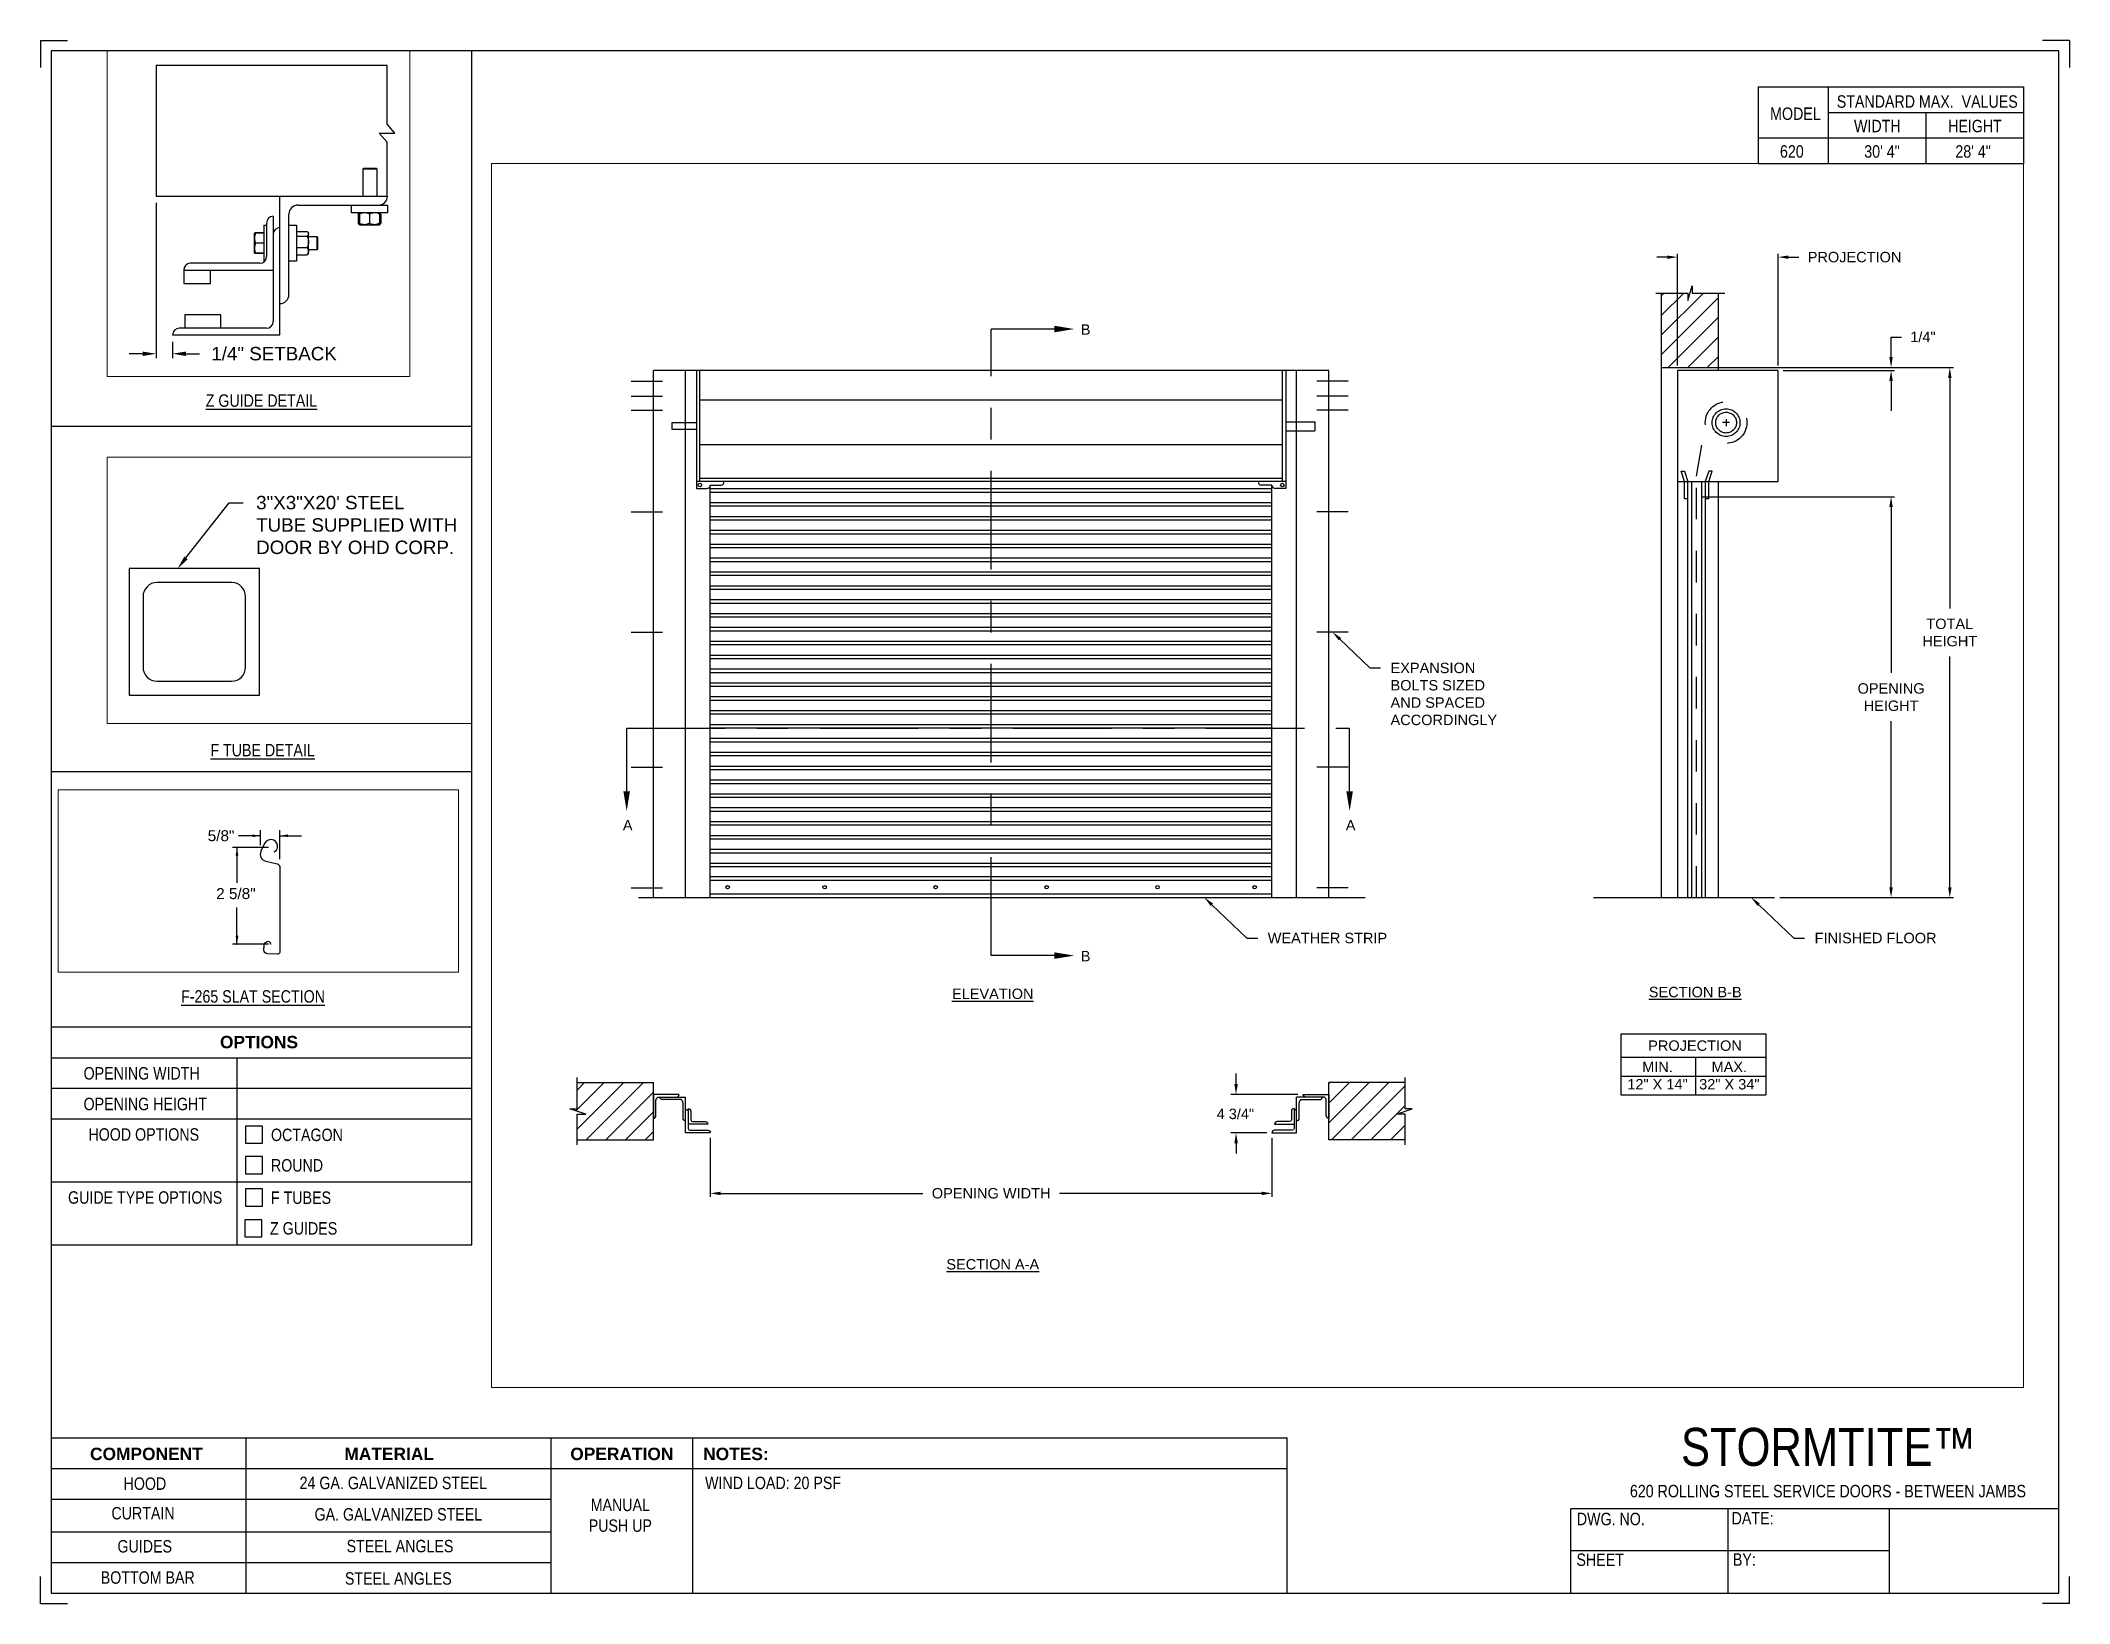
# Paper-space layout '620 PUSH UP' of a CAD drawing. Header units: inches. Extents: x 0.1 to 10.9, y 0.1 to 8.4.
# The model-space entities are those that its viewports show. They can reach past a viewport. Long polylines and large blocks are cut down to what shows.
import ezdxf
from ezdxf import colors
from ezdxf.entities.mleader import LeaderData, LeaderLine
from ezdxf.math import Vec2, Vec3

# ---------------------------------------------------------------- set-up
doc = ezdxf.new("R2010")
doc.units = ezdxf.units.IN
doc.header["$LTSCALE"] = 0.25
doc.header["$MEASUREMENT"] = 0
for name, pattern in [('CENTER', [2, 1.25, -0.25, 0.25, -0.25]), ('CENTER2', [1.125, 0.75, -0.125, 0.125, -0.125]), ('HIDDEN', [0.375, 0.25, -0.125])]:
    doc.linetypes.add(name, pattern=pattern)
for name, color, linetype in [('ANNOTATIONS', 1, 'Continuous'), ('CRANK RH', 7, 'Continuous'), ('DETAILS', 4, 'Continuous'), ('PUSH UP', 7, 'Continuous'), ('SECTION CUTS', 6, 'CENTER'), ('TITLE BLOCK', 7, 'Continuous')]:
    doc.layers.add(name, color=color, linetype=linetype)
doc.styles.add('ARIAL', font='arial.ttf', dxfattribs={"height": 0.09375})
doc.styles.add('CADdetails-DIMENSIONS', font='ARIALN.TTF', dxfattribs={"height": 2.38})
doc.styles.get("Standard").update_dxf_attribs({"font": 'romans.shx'})
doc.dimstyles.new('ARIAL', dxfattribs={"dimtxt": 0.09375, "dimasz": 0.09375, "dimexe": 0.03125, "dimexo": 0.046875, "dimgap": 0.09, "dimtad": 0, "dimtih": 1, "dimtoh": 1, "dimdec": 4, "dimzin": 0, "dimdsep": 46, "dimlunit": 4, "dimtxsty": 'ARIAL', "dimcen": 0.09, "dimadec": 0, "dimazin": 0, "dimtfac": 1, "dimtdec": 4, "dimtix": 1, "dimtofl": 0, "dimtmove": 0, "dimatfit": 3, "dimfxl": 0.18, "dimfrac": 2, "dimtolj": 1, "dimtzin": 0, "dimarcsym": 0})
doc.dimstyles.new('STANDARD$0', dxfattribs={"dimtxt": 0.09375, "dimasz": 0.09375, "dimexe": 0.03125, "dimexo": 0.046875, "dimgap": 0.09, "dimtad": 0, "dimtih": 1, "dimtoh": 1, "dimdec": 4, "dimzin": 0, "dimdsep": 46, "dimtxsty": 'ARIAL', "dimcen": 0.09, "dimadec": 0, "dimazin": 0, "dimtfac": 1, "dimtdec": 4, "dimtofl": 0, "dimtmove": 0, "dimatfit": 1, "dimfxl": 1, "dimtolj": 1, "dimtzin": 0, "dimarcsym": 0})
pattern_1 = [(45, (-19.06376, -0.2492), (-0.08838835, 0.08838835), [])]

psp = doc.layouts.new('620 PUSH UP')

# ---------------------------------------------------------------- texts
at = {"layer": 'TITLE BLOCK', "attachment_point": 2, "style": 'CADdetails-DIMENSIONS'}
for s, width, insert, char_height in [('MODEL', 0.28815, (9.45, 8.068), 0.0664), ('STANDARD MAX.  VALUES', 1.75949, (10.155, 8.133), 0.06641), ('WIDTH', 0.42908, (9.888, 8.002), 0.0664), ('HEIGHT', 0.42908, (10.41, 8.002), 0.0664), ('\\pxqc;620', 0.29952, (9.431, 7.866), 0.0664)]:
    psp.add_mtext_dynamic_manual_height_columns(s, width=width, gutter_width=1.363, heights=[0], dxfattribs=dict(at, insert=insert, char_height=char_height))
at = {"layer": 'TITLE BLOCK', "style": 'CADdetails-DIMENSIONS'}
for s, insert, char_height, width, attachment_point in [('30\' 4"', (9.913, 7.866), 0.0664, 1.75949, 2), ('28\' 4"', (10.4, 7.866), 0.0664, 1.75949, 2), ('{\\LZ GUIDE DETAIL}', (1.248, 6.534), 0.06641, 1.75949, 2), ('{\\LF TUBE DETAIL}', (1.254, 4.665), 0.06641, 1.75949, 2), ('{\\LF-265 SLAT SECTION}', (1.203, 3.348), 0.06641, 1.75949, 2), ('{\\fArial|b1|i0|c0|p34;OPTIONS}', (1.235, 3.104), 0.06641, 1.75949, 2), ('OPENING WIDTH', (0.297, 2.937), 0.06641, 1.30693, 1), ('OPENING HEIGHT', (0.297, 2.773), 0.06641, 1.30693, 1), ('HOOD OPTIONS', (0.323, 2.61), 0.06641, 1.30693, 1), ('OCTAGON', (1.299, 2.608), 0.0664, 1.23928, 1), ('ROUND', (1.299, 2.445), 0.0664, 1.53035, 1), ('GUIDE TYPE OPTIONS', (0.214, 2.273), 0.06641, 1.30693, 1), ('F TUBES ', (1.299, 2.272), 0.0664, 1.23928, 1), ('Z GUIDES', (1.294, 2.108), 0.0664, 1.53035, 1), ('\\A1;\\pxqc;STORMTITE™ ', (10.642, 1.008), 0.20312, 2.03069, 3), ('{\\fArial|b1|i0|c0|p34;COMPONENT}', (0.633, 0.902), 0.06641, 1.75949, 2), ('{\\fArial|b1|i0|c0|p34;MATERIAL}', (1.931, 0.902), 0.06641, 1.75949, 2), ('{\\fArial|b1|i0|c0|p34;OPERATION}', (3.175, 0.902), 0.06641, 1.75949, 2), ('{\\fArial|b1|i0|c0|p34;NOTES:}', (3.785, 0.902), 0.06641, 1.75949, 2), ('HOOD', (0.625, 0.743), 0.0664, 1.75949, 2), ('24 GA. GALVANIZED STEEL', (1.953, 0.747), 0.06641, 1.75949, 2), ('\\pxql,t2;WIND LOAD: 20 PSF', (5.176, 0.747), 0.06641, 3.11182, 2), ('620 ROLLING STEEL SERVICE DOORS - BETWEEN JAMBS', (9.624, 0.703), 0.06641, 2.79915, 2), ('CURTAIN', (0.615, 0.585), 0.0664, 1.75949, 2), ('GA. GALVANIZED STEEL', (1.98, 0.579), 0.06641, 1.75949, 2), ('\\pxqc;\\PMANUAL PUSH UP', (3.167, 0.74), 0.06641, 0.40286, 2), ('DWG. NO.', (8.463, 0.554), 0.0664, 1.75949, 2), ('DATE:', (9.221, 0.558), 0.0664, 1.75949, 2), ('GUIDES', (0.624, 0.408), 0.0664, 1.75949, 2), ('STEEL ANGLES', (1.989, 0.409), 0.06641, 1.75949, 2), ('SHEET', (8.406, 0.336), 0.0664, 1.75949, 2), ('BY:', (9.177, 0.337), 0.0664, 1.75949, 2), ('BOTTOM BAR', (0.64, 0.241), 0.0664, 1.75949, 2), ('STEEL ANGLES', (1.98, 0.236), 0.06641, 1.75949, 2)]:
    psp.add_mtext(s, dxfattribs=dict(at, insert=insert, char_height=char_height, width=width, attachment_point=attachment_point))

msp = doc.modelspace()

# ---------------------------------------------------------------- texts
at = {"layer": 'ANNOTATIONS', "style": 'ARIAL'}
msp.add_text('2 5/8"', height=0.09375, dxfattribs=at).set_placement((171.0474, 254.3666))
at = {"layer": 'ANNOTATIONS', "char_height": 0.09375, "attachment_point": 2, "style": 'ARIAL'}
for s, insert, width in [('{\\LELEVATION}', (179.55534, 257.94019), 3.0834986), ('{\\LSECTION B-B}', (185.88675, 257.95615), 1.3823677), ('{\\LSECTION A-A}', (179.55534, 255.50236), 1.3823677)]:
    msp.add_mtext(s, dxfattribs=dict(at, insert=insert, width=width))
for s, width, insert in [('PROJECTION ', 1.7594917, (185.88487, 257.47323)), ('MIN.\\P12" X 14" ', 0.6711642, (185.54675, 257.28124)), ('MAX.\\P32" X 34"', 0.6567117, (186.19418, 257.28124))]:
    msp.add_mtext_dynamic_manual_height_columns(s, width=width, gutter_width=1.36268, heights=[0], dxfattribs=dict(at, insert=insert))
at = {"layer": 'ANNOTATIONS', "insert": (171.08939, 254.90811), "char_height": 0.09375, "attachment_point": 5, "style": 'ARIAL'}
msp.add_mtext('\\A1;5/8"', dxfattribs=at)
at = {"layer": 'SECTION CUTS', "style": 'ARIAL'}
for s, p in [('B', (180.34864, 263.83316)), ('A', (176.22131, 259.36599)), ('A', (182.73726, 259.36599)), ('B', (180.34864, 258.1859))]:
    msp.add_text(s, height=0.09375, dxfattribs=at).set_placement(p)

# ---------------------------------------------------------------- blocks, each defined once
blk = doc.blocks.new('*D3')
at = {"layer": 'ANNOTATIONS', "color": 0, "lineweight": -2, "transparency": 16777216}
for p, q in [((170.659, 259.565), (170.659, 258.481)), ((170.774, 258.596), (170.774, 258.481)), ((170.565, 258.512), (170.472, 258.512)), ((170.868, 258.512), (170.962, 258.512))]:
    blk.add_line(p, q, dxfattribs=at)
at = {"layer": 'ANNOTATIONS', "color": 0, "transparency": 16777216}
for points in [[(170.565, 258.527), (170.565, 258.496), (170.659, 258.512)], [(170.868, 258.527), (170.868, 258.496), (170.774, 258.512)]]:
    blk.add_solid(points, dxfattribs=at)
at = {"layer": 'defpoints', "color": 0, "transparency": 16777216}
for p in [(170.659, 259.612), (170.774, 258.643), (170.774, 258.512)]:
    blk.add_point(p, dxfattribs=at)
at = {"layer": 'ANNOTATIONS', "color": 0, "transparency": 16777216, "insert": (171.483, 258.512), "char_height": 0.09375, "attachment_point": 5, "style": 'ARIAL'}
blk.add_mtext('\\A1;1/4" SETBACK', dxfattribs=at)
blk = doc.blocks.new('*D9')
at = {"layer": 'ANNOTATIONS', "color": 0, "lineweight": -2, "transparency": 16777216}
for p, q in [((187.652, 263.632), (187.652, 263.813)), ((187.652, 263.813), (187.745, 263.813)), ((186.142, 263.538), (187.683, 263.538)), ((186.68, 263.51), (187.683, 263.51)), ((187.652, 263.416), (187.652, 263.323))]:
    blk.add_line(p, q, dxfattribs=at)
at = {"layer": 'ANNOTATIONS', "color": 0, "transparency": 16777216}
for points in [[(187.636, 263.632), (187.667, 263.632), (187.652, 263.538)], [(187.636, 263.416), (187.667, 263.416), (187.652, 263.51)]]:
    blk.add_solid(points, dxfattribs=at)
at = {"layer": 'defpoints', "color": 0, "transparency": 16777216}
for p in [(186.095, 263.538), (186.634, 263.51), (187.652, 263.538)]:
    blk.add_point(p, dxfattribs=at)
at = {"layer": 'ANNOTATIONS', "color": 0, "transparency": 16777216, "insert": (187.939, 263.813), "char_height": 0.0938, "attachment_point": 5, "style": 'ARIAL'}
blk.add_mtext('\\A1;1/4"', dxfattribs=at)
blk = doc.blocks.new('*D8')
at = {"layer": 'ANNOTATIONS', "color": 0, "lineweight": -2, "transparency": 16777216}
for p, q in [((181.748, 257.08), (181.748, 257.174)), ((182.305, 256.986), (181.701, 256.986)), ((182.025, 256.64), (181.701, 256.64)), ((181.748, 256.547), (181.748, 256.453))]:
    blk.add_line(p, q, dxfattribs=at)
at = {"layer": 'ANNOTATIONS', "color": 0, "transparency": 16777216}
for points in [[(181.733, 257.08), (181.764, 257.08), (181.748, 256.986)], [(181.733, 256.547), (181.764, 256.547), (181.748, 256.64)]]:
    blk.add_solid(points, dxfattribs=at)
at = {"layer": 'defpoints', "color": 0, "transparency": 16777216}
for p in [(182.352, 256.986), (181.748, 256.64), (182.072, 256.64)]:
    blk.add_point(p, dxfattribs=at)
at = {"layer": 'ANNOTATIONS', "color": 0, "transparency": 16777216, "insert": (181.742, 256.81), "char_height": 0.0938, "attachment_point": 5, "style": 'ARIAL'}
blk.add_mtext('\\A1;4 3/4"', dxfattribs=at)
blk = doc.blocks.new('*D10')
at = {"layer": 'ANNOTATIONS', "color": 0, "lineweight": -2, "transparency": 16777216}
for p, q in [((177.009, 256.594), (177.009, 256.064)), ((182.072, 256.594), (182.072, 256.064)), ((177.103, 256.095), (178.924, 256.095)), ((181.978, 256.095), (180.157, 256.095))]:
    blk.add_line(p, q, dxfattribs=at)
at = {"layer": 'ANNOTATIONS', "color": 0, "transparency": 16777216}
for points in [[(177.103, 256.11), (177.103, 256.079), (177.009, 256.095)], [(181.978, 256.11), (181.978, 256.079), (182.072, 256.095)]]:
    blk.add_solid(points, dxfattribs=at)
at = {"layer": 'defpoints', "color": 0, "transparency": 16777216}
for p in [(177.009, 256.64), (182.072, 256.64), (182.072, 256.095)]:
    blk.add_point(p, dxfattribs=at)
at = {"layer": 'ANNOTATIONS', "color": 0, "transparency": 16777216, "insert": (179.541, 256.095), "char_height": 0.09375, "attachment_point": 5, "style": 'ARIAL'}
blk.add_mtext('\\A1;OPENING WIDTH', dxfattribs=at)
blk = doc.blocks.new('*D11')
at = {"layer": 'ANNOTATIONS', "color": 0, "lineweight": -2, "transparency": 16777216}
for p, q in [((185.634, 264.533), (185.54, 264.533)), ((185.727, 263.557), (185.727, 264.564)), ((186.634, 263.557), (186.634, 264.564)), ((186.727, 264.533), (186.821, 264.533))]:
    blk.add_line(p, q, dxfattribs=at)
at = {"layer": 'ANNOTATIONS', "color": 0, "transparency": 16777216}
for points in [[(185.634, 264.548), (185.634, 264.517), (185.727, 264.533)], [(186.727, 264.548), (186.727, 264.517), (186.634, 264.533)]]:
    blk.add_solid(points, dxfattribs=at)
at = {"layer": 'defpoints', "color": 0, "transparency": 16777216}
for p in [(186.634, 264.533), (185.727, 263.51), (186.634, 263.51)]:
    blk.add_point(p, dxfattribs=at)
at = {"layer": 'ANNOTATIONS', "color": 0, "transparency": 16777216, "insert": (187.323, 264.533), "char_height": 0.09375, "attachment_point": 5, "style": 'ARIAL'}
blk.add_mtext('\\A1;PROJECTION', dxfattribs=at)
blk = doc.blocks.new('*D12')
at = {"layer": 'ANNOTATIONS', "color": 0, "lineweight": -2, "transparency": 16777216}
for p, q in [((186.142, 263.538), (188.213, 263.538)), ((188.181, 263.444), (188.181, 261.367)), ((188.181, 258.854), (188.181, 260.932)), ((186.649, 258.76), (188.213, 258.76))]:
    blk.add_line(p, q, dxfattribs=at)
at = {"layer": 'ANNOTATIONS', "color": 0, "transparency": 16777216}
for points in [[(188.166, 263.444), (188.197, 263.444), (188.181, 263.538)], [(188.166, 258.854), (188.197, 258.854), (188.181, 258.76)]]:
    blk.add_solid(points, dxfattribs=at)
at = {"layer": 'defpoints', "color": 0, "transparency": 16777216}
for p in [(186.095, 263.538), (186.602, 258.76), (188.181, 258.76)]:
    blk.add_point(p, dxfattribs=at)
at = {"layer": 'ANNOTATIONS', "color": 0, "transparency": 16777216, "insert": (188.181, 261.149), "char_height": 0.0938, "attachment_point": 5, "style": 'ARIAL'}
blk.add_mtext('\\A1;TOTAL \\PHEIGHT', dxfattribs=at)
blk = doc.blocks.new('*D13')
at = {"layer": 'ANNOTATIONS', "color": 0, "lineweight": -2, "transparency": 16777216}
for p, q in [((185.945, 262.374), (187.683, 262.374)), ((187.652, 262.281), (187.652, 260.785)), ((187.652, 258.854), (187.652, 260.35)), ((186.649, 258.76), (187.683, 258.76))]:
    blk.add_line(p, q, dxfattribs=at)
at = {"layer": 'ANNOTATIONS', "color": 0, "transparency": 16777216}
for points in [[(187.636, 262.281), (187.667, 262.281), (187.652, 262.374)], [(187.636, 258.854), (187.667, 258.854), (187.652, 258.76)]]:
    blk.add_solid(points, dxfattribs=at)
at = {"layer": 'defpoints', "color": 0, "transparency": 16777216}
for p in [(185.898, 262.374), (187.652, 262.374), (186.602, 258.76)]:
    blk.add_point(p, dxfattribs=at)
at = {"layer": 'ANNOTATIONS', "color": 0, "transparency": 16777216, "insert": (187.652, 260.567), "char_height": 0.09375, "attachment_point": 5, "style": 'ARIAL'}
blk.add_mtext('\\A1;OPENING\\PHEIGHT', dxfattribs=at)

# ---------------------------------------------------------------- dimensions: what is measured, and where the dimension line sits
at = {"layer": 'ANNOTATIONS'}
for base, p1, p2, text, picture, middle in [((186.63358, 264.5325), (185.72733, 263.51018), (186.63358, 263.51018), 'PROJECTION', '*D11', (187.32269, 264.5325)), ((182.07186, 256.09482), (177.00936, 256.6405), (182.07186, 256.6405), 'OPENING WIDTH', '*D10', (179.54061, 256.09482))]:
    dim = msp.add_linear_dim(base=base, p1=p1, p2=p2, text=text, dimstyle='STANDARD$0', dxfattribs=at)
    dim.commit()
    dim.dimension.update_dxf_attribs({"geometry": picture, "text_midpoint": middle})
dim = msp.add_linear_dim(base=(187.65162, 263.53816), p1=(186.63358, 263.51018), p2=(186.09507, 263.53816), angle=90, text='1/4"', dimstyle='ARIAL', dxfattribs=at)
dim.commit()
dim.dimension.update_dxf_attribs({"geometry": '*D9', "text_midpoint": (187.93945, 263.81272), "dimtype": 160})
for base, p1, p2, text, picture, middle in [((188.1815, 258.76018), (186.09507, 263.53816), (186.60233, 258.76018), 'TOTAL \\PHEIGHT', '*D12', (188.1815, 261.14917)), ((187.65162, 262.37448), (186.60233, 258.76018), (185.89786, 262.37448), 'OPENING\\PHEIGHT', '*D13', (187.65162, 260.56733))]:
    dim = msp.add_linear_dim(base=base, p1=p1, p2=p2, angle=90, text=text, dimstyle='STANDARD$0', dxfattribs=at)
    dim.commit()
    dim.dimension.update_dxf_attribs({"geometry": picture, "text_midpoint": middle})
dim = msp.add_linear_dim(base=(170.77434, 258.51182), p1=(170.65901, 259.61206), p2=(170.77434, 258.64331), text='1/4" SETBACK', dimstyle='STANDARD$0', override={"dimarcsym": 1}, dxfattribs=at)
dim.commit()
dim.dimension.update_dxf_attribs({"geometry": '*D3', "text_midpoint": (171.48273, 258.51182), "dimtype": 160})
dim = msp.add_linear_dim(base=(181.74821, 256.6405), p1=(182.35222, 256.98649), p2=(182.07186, 256.6405), angle=90, text='4 3/4"', dimstyle='STANDARD$0', override={"dimtxt": 0.09375, "dimasz": 0.09375, "dimexe": 0.046875, "dimgap": 0.0625, "dimlunit": 4, "dimtxsty": 'ARIAL', "dimcen": 0.089844, "dimtmove": 2, "dimfxl": 0.18, "dimfrac": 2}, dxfattribs=at)
dim.commit()
dim.dimension.update_dxf_attribs({"geometry": '*D8', "text_midpoint": (181.74207, 256.80952), "dimtype": 160})

# ---------------------------------------------------------------- hatches: boundary and pattern name
at = {"layer": 'PUSH UP', "linetype": 'Continuous'}
h = msp.add_hatch(dxfattribs=at)
h.set_pattern_fill('ANSI31', color=256, style=0)
h.set_pattern_definition([(45, (-19.06376, -0.74123), (-0.088388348, 0.088388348), [])])
h.paths.add_polyline_path([(186.09507, 264.80529), (186.09507, 264.20957), (185.85858, 264.20957), (185.85858, 264.27423), (185.82016, 264.14087), (185.82016, 264.20957), (185.57945, 264.20957), (185.57945, 264.98958)])
h.paths.add_polyline_path([(185.57945, 264.98958), (185.57945, 263.53816), (186.09507, 263.53816), (186.09507, 264.79152), (186.09507, 264.80529)])
at = {"layer": 'PUSH UP'}
h = msp.add_hatch(dxfattribs=at)
h.set_pattern_fill('ANSI31', color=256, style=0)
h.set_pattern_definition(pattern_1)
h.paths.add_polyline_path([(176.49639, 257.09327), (175.80889, 257.09327), (175.80889, 256.85607), (175.74478, 256.85607), (175.88685, 256.80916), (175.80889, 256.80916), (175.80889, 256.57764), (176.49639, 256.57764), (176.49639, 256.74015)])
h = msp.add_hatch(dxfattribs=at)
h.set_pattern_fill('ANSI31', color=256, style=0)
h.set_pattern_definition(pattern_1)
h.paths.add_polyline_path([(183.33644, 256.85607), (183.27233, 256.85607), (183.27233, 257.09327), (182.58483, 257.09327), (182.58483, 256.57764), (182.60301, 256.57764), (183.27233, 256.57764), (183.27233, 256.80916), (183.19437, 256.80916)])

# ---------------------------------------------------------------- linework, layer by layer
at = {"layer": 'ANNOTATIONS'}
for p, q in [((186.10258, 263.53816), (188.17142, 263.53816)), ((186.68045, 263.51018), (187.68287, 263.51018)), ((187.65162, 263.41643), (187.65162, 263.14804)), ((185.21618, 257.53266), (185.21618, 256.98129)), ((185.21618, 257.53266), (186.52395, 257.53266)), ((186.52395, 257.53266), (186.52395, 256.98129)), ((185.21618, 257.32119), (186.52395, 257.32119)), ((185.88903, 257.32119), (185.88903, 256.98129)), ((185.21618, 257.15124), (186.52395, 257.15124)), ((185.21618, 256.98129), (186.52395, 256.98129)), ((171.42624, 254.90811), (171.23874, 254.90811)), ((171.42624, 254.82635), (171.42624, 254.95498)), ((171.59076, 254.708), (171.59076, 254.95498)), ((171.59076, 254.90811), (171.77826, 254.90811)), ((171.49457, 254.80767), (171.18677, 254.80767)), ((171.22525, 254.80767), (171.22525, 254.50611)), ((171.22525, 253.98046), (171.22525, 254.29515)), ((171.49457, 253.98046), (171.18677, 253.98046))]:
    msp.add_line(p, q, dxfattribs=at)
for p in [(171.55494, 254.77616), (171.22525, 254.05496), (171.22525, 253.98046)]:
    msp.add_point(p, dxfattribs=at)
for points in [[(187.636, 263.41643), (187.66725, 263.41643), (187.65162, 263.51018)], [(171.35592, 254.89639), (171.35592, 254.91983), (171.42624, 254.90811)], [(171.66108, 254.91983), (171.66108, 254.89639), (171.59076, 254.90811)], [(171.23697, 254.73735), (171.21352, 254.73735), (171.22525, 254.80767)], [(171.23697, 254.05078), (171.21352, 254.05078), (171.22525, 253.98046)]]:
    msp.add_solid(points, dxfattribs=at)
at = {"layer": 'CRANK RH', "linetype": 'Continuous'}
for p, q in [((185.82016, 264.14087), (185.85858, 264.27423)), ((185.85858, 264.27423), (185.85858, 264.20957)), ((185.53306, 264.20957), (185.82016, 264.20957)), ((185.82016, 264.20957), (185.82016, 264.14087)), ((185.85858, 264.20957), (186.15377, 264.20957))]:
    msp.add_line(p, q, dxfattribs=at)
at = {"layer": 'DETAILS'}
for p, q in [((172.32668, 260.05256), (172.27235, 260.11581)), ((172.21802, 260.05256), (172.32668, 260.05256)), ((172.27235, 259.9893), (172.21802, 260.05256)), ((172.11086, 259.80881), (172.10625, 259.8042)), ((172.10625, 259.61206), (172.10625, 259.8042)), ((172.10625, 259.8042), (172.2, 259.8042)), ((172.11086, 259.80881), (172.1954, 259.80881)), ((172.1954, 259.80881), (172.2, 259.8042)), ((172.2, 259.8042), (172.2, 259.61206)), ((171.52434, 258.64331), (171.52434, 259.61206)), ((171.64934, 259.54956), (172.27434, 259.54956)), ((172.02434, 259.49631), (172.02434, 259.54956)), ((172.27434, 259.54956), (172.27434, 259.49631)), ((171.41209, 259.40893), (171.43059, 259.40893)), ((171.41209, 259.40893), (171.41209, 259.15893)), ((171.43059, 259.42456), (171.43059, 259.19018)), ((171.47746, 259.47143), (171.47746, 258.73706)), ((171.58684, 258.92456), (171.58684, 259.48706)), ((171.58684, 259.40893), (171.64009, 259.40893)), ((171.64009, 259.40893), (171.64009, 259.15893)), ((172.27434, 259.49631), (172.02434, 259.49631)), ((172.07335, 259.48873), (172.07028, 259.48693)), ((172.07028, 259.48693), (172.07028, 259.42256)), ((172.07335, 259.42076), (172.07028, 259.42256)), ((172.07244, 259.48693), (172.07244, 259.42256)), ((172.07681, 259.42021), (172.07244, 259.42256)), ((172.07587, 259.49358), (172.07886, 259.49616)), ((172.07903, 259.41318), (172.07587, 259.4159)), ((172.07903, 259.48821), (172.07639, 259.48693)), ((172.07639, 259.48693), (172.07639, 259.42256)), ((172.07903, 259.42128), (172.07639, 259.42256)), ((172.07903, 259.48693), (172.07903, 259.42256)), ((172.07903, 259.41318), (172.21965, 259.41318)), ((172.14934, 259.48693), (172.14934, 259.42256)), ((172.21965, 259.48693), (172.21965, 259.42256)), ((172.22228, 259.48693), (172.22228, 259.42256)), ((172.22624, 259.48693), (172.22624, 259.42256)), ((172.2284, 259.48693), (172.2284, 259.42256)), ((171.34659, 259.35424), (171.3466, 259.35426)), ((171.34659, 259.35424), (171.34659, 259.35424)), ((171.34659, 259.21362), (171.34659, 259.35424)), ((171.41209, 259.35614), (171.35287, 259.35614)), ((171.41209, 259.35541), (171.35287, 259.35541)), ((171.41209, 259.35537), (171.35287, 259.35537)), ((171.41209, 259.35515), (171.35287, 259.35515)), ((171.41209, 259.35431), (171.35287, 259.35431)), ((171.41209, 259.28406), (171.35287, 259.28406)), ((171.64009, 259.35424), (171.64209, 259.35424)), ((171.64209, 259.20343), (171.64209, 259.36443)), ((171.64209, 259.36443), (171.71384, 259.36443)), ((171.64209, 259.33333), (171.71384, 259.33333)), ((171.71821, 259.36005), (171.72321, 259.35424)), ((171.72321, 259.21362), (171.72321, 259.35424)), ((171.72321, 259.33081), (171.78248, 259.33081)), ((171.78248, 259.33081), (171.78709, 259.3262)), ((171.78248, 259.33081), (171.78248, 259.23706)), ((171.78709, 259.3262), (171.78709, 259.24166)), ((171.38371, 259.14331), (170.89934, 259.14331)), ((171.34659, 259.21362), (171.34659, 259.21362)), ((171.3466, 259.21359), (171.3466, 259.2136)), ((171.34661, 259.21359), (171.3466, 259.21359)), ((171.34664, 259.21353), (171.34661, 259.21359)), ((171.35264, 259.21355), (171.35287, 259.21271)), ((171.35264, 259.21255), (171.35287, 259.21172)), ((171.41209, 259.21369), (171.35287, 259.21369)), ((171.41209, 259.21355), (171.35287, 259.21355)), ((171.41209, 259.21271), (171.35287, 259.21271)), ((171.41209, 259.2125), (171.35287, 259.2125)), ((171.41209, 259.21245), (171.35287, 259.21245)), ((171.41209, 259.21172), (171.35287, 259.21172)), ((171.41865, 259.15893), (171.41209, 259.15893)), ((171.64009, 259.15893), (171.58684, 259.15893)), ((171.64209, 259.21362), (171.64009, 259.21362)), ((171.64209, 259.25283), (171.71384, 259.25283)), ((171.64209, 259.20343), (171.71384, 259.20343)), ((171.72321, 259.21362), (171.71821, 259.20781)), ((171.78248, 259.23706), (171.72321, 259.23706)), ((171.78709, 259.24166), (171.78248, 259.23706)), ((170.85246, 259.09984), (170.85246, 259.00268)), ((170.85246, 259.09643), (171.47746, 259.09643)), ((170.85246, 259.00268), (171.03996, 259.00268)), ((171.03996, 259.00268), (171.03996, 259.09643)), ((171.43059, 258.69018), (170.82121, 258.69018)), ((171.11028, 258.78393), (170.86028, 258.78393)), ((170.86028, 258.78393), (170.86028, 258.69018)), ((171.11028, 258.69018), (171.11028, 258.78393)), ((170.77434, 258.64331), (171.52434, 258.64331))]:
    msp.add_line(p, q, dxfattribs=at)
for points in [[(172.27235, 260.11581), (172.27235, 260.52406), (170.65901, 260.52406), (170.65901, 259.61206), (172.27434, 259.61206)], [(172.27235, 259.61206), (172.27235, 259.9893)]]:
    msp.add_lwpolyline(points, dxfattribs=at)
at = {"layer": 'DETAILS', "linetype": 'Continuous'}
msp.add_lwpolyline([(171.02267, 256.21886), (171.93492, 256.21886), (171.93492, 257.10362), (171.02267, 257.10362)], close=True, dxfattribs=at)
msp.add_lwpolyline([(171.73889, 256.31688, 0.41421356), (171.8369, 256.4149), (171.8369, 256.90759, 0.41421356), (171.73889, 257.0056), (171.2187, 257.0056, 0.41421356), (171.12068, 256.90759), (171.12068, 256.4149, 0.41421356), (171.2187, 256.31688)], format="xyb", close=True, dxfattribs=at)
at = {"layer": 'DETAILS'}
msp.add_lwpolyline([(171.54457, 254.77097, 0.33746117), (171.5715, 254.80903), (171.57118, 254.82691, 0.73725505), (171.46103, 254.84177), (171.43022, 254.77535, 0.47976839), (171.47203, 254.69103), (171.57045, 254.66946, -0.21720182), (171.59076, 254.6455), (171.59076, 254.57682), (171.59076, 253.91079, -0.36619075), (171.57102, 253.89537), (171.48636, 253.89809, -0.41028649), (171.45509, 253.9316), (171.45703, 253.9689, -0.37745755), (171.49086, 254.00522, -0.31905635), (171.50274, 253.99974), (171.51381, 253.98046)], format="xyb", dxfattribs=at)
for centre, radius, start, end in [((171.64934, 259.48706), 0.0625, 90, 180), ((172.21184, 259.61206), 0.0625, 270, 0), ((171.47746, 259.42456), 0.04688, 90, 180), ((171.52434, 259.34643), 0.04688, 90, 180), ((170.89769, 259.09807), 0.04527, 87.917978, 177.754387), ((170.89934, 259.09643), 0.04688, 90, 180), ((171.38371, 259.19018), 0.04688, 270, 0), ((171.52434, 258.92456), 0.0625, 270, 0), ((170.82121, 258.64331), 0.04688, 90, 180), ((171.43059, 258.73706), 0.04688, 270, 0)]:
    msp.add_arc(centre, radius, start, end, dxfattribs=at)
for points, knots in [([(172.07028, 259.48693), (172.07209, 259.4898), (172.07391, 259.49268), (172.07586, 259.49357), (172.07587, 259.49357)], [0, 0, 0, 0, 0.99332562, 1, 1, 1, 1]), ([(172.07028, 259.42256), (172.07209, 259.41969), (172.07391, 259.4168), (172.07586, 259.41592), (172.07587, 259.41591)], [0, 0, 0, 0, 0.99332562, 1, 1, 1, 1]), ([(172.07244, 259.48693), (172.07311, 259.4883), (172.07471, 259.49153), (172.07646, 259.49447), (172.07755, 259.49495), (172.07766, 259.495)], [0, 0, 0, 0, 0.39860917, 0.94310679, 1, 1, 1, 1]), ([(172.07903, 259.49024), (172.07851, 259.49004), (172.07625, 259.4892), (172.0741, 259.48792), (172.07244, 259.48693)], [0, 0, 0, 0, 0.22784114, 1, 1, 1, 1]), ([(172.07244, 259.42256), (172.07311, 259.42119), (172.07471, 259.41796), (172.07646, 259.41502), (172.07755, 259.41454), (172.07766, 259.41449)], [0, 0, 0, 0, 0.39860917, 0.94310679, 1, 1, 1, 1]), ([(172.07639, 259.42256), (172.07663, 259.42117), (172.07719, 259.41789), (172.07802, 259.41441), (172.07861, 259.41386), (172.07886, 259.41363)], [0, 0, 0, 0, 0.30001685, 0.70983799, 1, 1, 1, 1]), ([(172.11418, 259.49631), (172.10926, 259.49595), (172.09924, 259.49522), (172.08759, 259.49102), (172.08096, 259.48785), (172.07903, 259.48693)], [0, 0, 0, 0, 0.40629057, 0.82726642, 1, 1, 1, 1]), ([(172.07903, 259.48693), (172.07903, 259.48832), (172.07903, 259.49162), (172.07903, 259.49542), (172.07903, 259.49601), (172.07903, 259.49631)], [0, 0, 0, 0, 0.26545991, 0.62807649, 1, 1, 1, 1]), ([(172.11418, 259.41318), (172.10926, 259.41354), (172.09924, 259.41426), (172.08759, 259.41847), (172.08096, 259.42164), (172.07903, 259.42256)], [0, 0, 0, 0, 0.40629057, 0.82726642, 1, 1, 1, 1]), ([(172.07903, 259.42256), (172.07903, 259.42116), (172.07903, 259.41787), (172.07903, 259.41407), (172.07903, 259.41348), (172.07903, 259.41318)], [0, 0, 0, 0, 0.26545991, 0.62807649, 1, 1, 1, 1]), ([(172.14934, 259.48693), (172.14387, 259.48939), (172.13274, 259.49441), (172.12058, 259.49629), (172.11435, 259.49631), (172.11418, 259.49631)], [0, 0, 0, 0, 0.48434141, 0.98632773, 1, 1, 1, 1]), ([(172.14934, 259.42256), (172.14387, 259.42009), (172.13274, 259.41508), (172.12058, 259.4132), (172.11435, 259.41318), (172.11418, 259.41318)], [0, 0, 0, 0, 0.48434141, 0.98632773, 1, 1, 1, 1]), ([(172.18449, 259.49631), (172.17957, 259.49595), (172.16955, 259.49522), (172.1579, 259.49102), (172.15127, 259.48785), (172.14934, 259.48693)], [0, 0, 0, 0, 0.40629057, 0.82726642, 1, 1, 1, 1]), ([(172.18449, 259.41318), (172.17957, 259.41354), (172.16955, 259.41426), (172.1579, 259.41847), (172.15127, 259.42164), (172.14934, 259.42256)], [0, 0, 0, 0, 0.40629057, 0.82726642, 1, 1, 1, 1]), ([(172.21965, 259.48693), (172.21418, 259.48939), (172.20305, 259.49441), (172.19089, 259.49629), (172.18466, 259.49631), (172.18449, 259.49631)], [0, 0, 0, 0, 0.48434141, 0.98632773, 1, 1, 1, 1]), ([(172.21965, 259.42256), (172.21418, 259.42009), (172.20305, 259.41508), (172.19089, 259.4132), (172.18466, 259.41318), (172.18449, 259.41318)], [0, 0, 0, 0, 0.48434141, 0.98632773, 1, 1, 1, 1]), ([(172.21965, 259.48693), (172.21965, 259.48832), (172.21965, 259.49162), (172.21965, 259.49542), (172.21965, 259.49601), (172.21965, 259.49631)], [0, 0, 0, 0, 0.26545991, 0.62807649, 1, 1, 1, 1]), ([(172.21965, 259.42256), (172.21965, 259.42116), (172.21965, 259.41787), (172.21965, 259.41407), (172.21965, 259.41348), (172.21965, 259.41318)], [0, 0, 0, 0, 0.26545991, 0.62807649, 1, 1, 1, 1]), ([(172.21982, 259.496), (172.22012, 259.49559), (172.2208, 259.49468), (172.22162, 259.49092), (172.22212, 259.48792), (172.22228, 259.48693)], [0, 0, 0, 0, 0.36178326, 0.79041419, 1, 1, 1, 1]), ([(172.21982, 259.41349), (172.22012, 259.4139), (172.2208, 259.41481), (172.22162, 259.41857), (172.22212, 259.42157), (172.22228, 259.42256)], [0, 0, 0, 0, 0.36127383, 0.7902469, 1, 1, 1, 1]), ([(172.22102, 259.49485), (172.22129, 259.4947), (172.2226, 259.49396), (172.22434, 259.49089), (172.22577, 259.48791), (172.22624, 259.48693)], [0, 0, 0, 0, 0.15175447, 0.72144224, 1, 1, 1, 1]), ([(172.22102, 259.41463), (172.22129, 259.41479), (172.2226, 259.41552), (172.22434, 259.4186), (172.22577, 259.42158), (172.22624, 259.42256)], [0, 0, 0, 0, 0.15175447, 0.72144224, 1, 1, 1, 1]), ([(172.2284, 259.48693), (172.22659, 259.4898), (172.22477, 259.49268), (172.22281, 259.49357), (172.2228, 259.49357)], [0, 0, 0, 0, 0.99332562, 1, 1, 1, 1]), ([(172.2284, 259.42256), (172.22659, 259.41969), (172.22477, 259.4168), (172.22281, 259.41592), (172.2228, 259.41591)], [0, 0, 0, 0, 0.993325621, 1, 1, 1, 1]), ([(171.35287, 259.35431), (171.35111, 259.34861), (171.34757, 259.33709), (171.34692, 259.32519), (171.34659, 259.31919)], [0, 0, 0, 0, 0.49545796, 1, 1, 1, 1]), ([(171.34659, 259.35424), (171.3468, 259.35425), (171.34723, 259.35427), (171.34991, 259.35429), (171.35211, 259.35431), (171.35287, 259.35431)], [0, 0, 0, 0, 0.3928666, 0.79169603, 1, 1, 1, 1]), ([(171.34659, 259.31919), (171.3466, 259.31835), (171.34665, 259.31205), (171.34802, 259.30016), (171.35124, 259.28946), (171.35287, 259.28406)], [0, 0, 0, 0, 0.07010266, 0.53079095, 1, 1, 1, 1]), ([(171.35287, 259.28406), (171.35111, 259.27835), (171.34757, 259.26681), (171.34692, 259.25489), (171.34659, 259.24887)], [0, 0, 0, 0, 0.49545796, 1, 1, 1, 1]), ([(171.35287, 259.35515), (171.35152, 259.35504), (171.34882, 259.3548), (171.34692, 259.3545), (171.34672, 259.35432), (171.34665, 259.35426)], [0, 0, 0, 0, 0.39883061, 0.80149747, 1, 1, 1, 1]), ([(171.35287, 259.35537), (171.35152, 259.35522), (171.34882, 259.35493), (171.34693, 259.35456), (171.34673, 259.35434), (171.34667, 259.35427)], [0, 0, 0, 0, 0.40277376, 0.80942169, 1, 1, 1, 1]), ([(171.35287, 259.35614), (171.35153, 259.35589), (171.34883, 259.35539), (171.34698, 259.35478), (171.34678, 259.35443), (171.34672, 259.35433)], [0, 0, 0, 0, 0.41812145, 0.84026469, 1, 1, 1, 1]), ([(171.71384, 259.36443), (171.71523, 259.36311), (171.71853, 259.36), (171.72233, 259.35481), (171.72292, 259.35087), (171.72321, 259.34888)], [0, 0, 0, 0, 0.26545991, 0.62807649, 1, 1, 1, 1]), ([(171.72321, 259.34888), (171.7232, 259.34852), (171.72314, 259.34619), (171.7216, 259.34185), (171.71785, 259.33704), (171.71483, 259.33425), (171.71384, 259.33333)], [0, 0, 0, 0, 0.06653229, 0.43528257, 0.81455084, 1, 1, 1, 1]), ([(171.71384, 259.33333), (171.7163, 259.32707), (171.72132, 259.31433), (171.7232, 259.30041), (171.72321, 259.29327), (171.72321, 259.29308)], [0, 0, 0, 0, 0.48434141, 0.98632773, 1, 1, 1, 1]), ([(171.72321, 259.29308), (171.72286, 259.28745), (171.72213, 259.27598), (171.71793, 259.26264), (171.71476, 259.25504), (171.71384, 259.25283)], [0, 0, 0, 0, 0.40629057, 0.82726642, 1, 1, 1, 1]), ([(171.34659, 259.24887), (171.3466, 259.24804), (171.34665, 259.24172), (171.34802, 259.22981), (171.35124, 259.21909), (171.35287, 259.21369)], [0, 0, 0, 0, 0.070102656, 0.530790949, 1, 1, 1, 1]), ([(171.35287, 259.21369), (171.35211, 259.21368), (171.34993, 259.21367), (171.34725, 259.21365), (171.34681, 259.21363), (171.34659, 259.21362)], [0, 0, 0, 0, 0.2083045, 0.6015254, 1, 1, 1, 1]), ([(171.34659, 259.21362), (171.34666, 259.21361), (171.34687, 259.2136), (171.3488, 259.21358), (171.35151, 259.21356), (171.35287, 259.21355)], [0, 0, 0, 0, 0.22973043, 0.61267004, 1, 1, 1, 1]), ([(171.71384, 259.25283), (171.7163, 259.24899), (171.72132, 259.24117), (171.7232, 259.23263), (171.72321, 259.22825), (171.72321, 259.22813)], [0, 0, 0, 0, 0.484341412, 0.986327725, 1, 1, 1, 1]), ([(171.72321, 259.22813), (171.72286, 259.22467), (171.72213, 259.21763), (171.71793, 259.20945), (171.71476, 259.20479), (171.71384, 259.20343)], [0, 0, 0, 0, 0.40629057, 0.82726642, 1, 1, 1, 1]), ([(171.71805, 259.2079), (171.71764, 259.20733), (171.71653, 259.2058), (171.71488, 259.20434), (171.71384, 259.20343)], [0, 0, 0, 0, 0.37432244, 1, 1, 1, 1])]:
    msp.add_open_spline(points, degree=3, knots=knots, dxfattribs=at)
at = {"layer": 'PUSH UP', "linetype": 'Continuous'}
for p, q in [((185.57945, 264.20957), (185.57945, 258.76018)), ((186.09507, 263.51018), (186.09507, 264.20957)), ((176.49639, 258.76018), (176.49639, 263.51018)), ((176.78723, 258.76018), (176.78723, 263.51018)), ((182.29399, 258.76018), (182.29399, 263.51018)), ((182.58483, 258.76018), (182.58483, 263.51018)), ((185.57945, 263.53816), (186.09507, 263.53816)), ((185.72733, 263.51018), (185.72733, 258.76018)), ((186.63358, 263.51018), (185.72733, 263.51018)), ((186.63358, 262.51018), (186.63358, 263.51018)), ((182.16561, 263.24391), (176.91561, 263.24391)), ((176.66561, 263.04143), (176.88436, 263.04143)), ((176.66561, 262.97893), (176.66561, 263.04143)), ((176.88436, 262.97893), (176.66561, 262.97893)), ((182.16561, 262.84225), (176.91561, 262.84225)), ((176.91561, 262.54143), (182.16561, 262.54143)), ((185.78983, 262.51018), (185.75858, 262.60393)), ((185.75858, 262.60393), (185.78983, 262.60393)), ((185.78983, 262.60393), (185.82108, 262.51018)), ((186.00858, 262.60393), (185.97733, 262.51018)), ((186.00858, 262.51018), (186.03983, 262.60393)), ((186.03983, 262.60393), (186.00858, 262.60393)), ((177.00936, 258.76018), (177.00936, 262.47893)), ((182.07186, 258.76018), (182.07186, 262.47893)), ((185.72733, 262.51018), (186.63358, 262.51018)), ((185.78983, 262.35393), (185.78983, 262.51018)), ((185.82108, 258.76018), (185.82108, 262.51018)), ((185.85233, 262.51018), (185.85233, 258.76018)), ((185.94608, 258.76018), (185.94608, 262.51018)), ((185.97733, 262.51018), (185.97733, 258.76018)), ((186.00858, 262.35393), (186.00858, 262.51018)), ((186.09507, 258.76018), (186.09507, 262.51018)), ((185.82108, 262.35393), (185.78983, 262.35393)), ((186.00858, 262.35393), (185.97733, 262.35393)), ((184.9711, 258.76018), (186.60233, 258.76018)), ((175.80889, 256.85607), (175.80889, 257.14014)), ((183.27233, 256.85607), (183.27233, 257.14014)), ((175.88685, 256.80916), (175.74478, 256.85607)), ((175.74478, 256.85607), (175.80889, 256.85607)), ((176.78723, 256.6405), (176.78723, 256.96298)), ((182.29399, 256.6405), (182.29399, 256.96298)), ((182.5457, 256.96298), (182.29399, 256.96298)), ((183.19437, 256.80916), (183.33644, 256.85607)), ((183.33644, 256.85607), (183.27233, 256.85607)), ((175.80889, 256.53077), (175.80889, 256.80916)), ((175.80889, 256.80916), (175.88685, 256.80916)), ((183.27233, 256.80916), (183.19437, 256.80916)), ((183.27233, 256.53077), (183.27233, 256.80916))]:
    msp.add_line(p, q, dxfattribs=at)
at = {"layer": 'PUSH UP'}
for p, q in [((182.58483, 263.51018), (176.49639, 263.51018)), ((176.88436, 263.51018), (176.88436, 262.44768)), ((176.91561, 262.51018), (176.91561, 263.51018)), ((182.16561, 262.51018), (182.16561, 263.51018)), ((182.19686, 263.51018), (182.19686, 262.44768)), ((182.19686, 263.04949), (182.45775, 263.04949)), ((182.19686, 262.96665), (182.45775, 262.96665)), ((182.45775, 263.04949), (182.45775, 262.96665)), ((182.19686, 262.51018), (176.88436, 262.51018)), ((176.88436, 262.44768), (176.97811, 262.44768)), ((177.00936, 262.47893), (177.10311, 262.47893)), ((177.00936, 262.44768), (177.00936, 262.47893)), ((177.00936, 262.4465), (182.07186, 262.4465)), ((177.00936, 262.41525), (182.07186, 262.41525)), ((182.07186, 262.47893), (181.97811, 262.47893)), ((182.07186, 262.44768), (182.07186, 262.47893)), ((182.19686, 262.44768), (182.10311, 262.44768)), ((177.00936, 262.3215), (182.07186, 262.3215)), ((177.00936, 262.29025), (182.07186, 262.29025)), ((177.00936, 262.1965), (182.07186, 262.1965)), ((177.00936, 262.16525), (182.07186, 262.16525)), ((177.00936, 262.0715), (182.07186, 262.0715)), ((177.00936, 262.04025), (182.07186, 262.04025)), ((177.00936, 261.9465), (182.07186, 261.9465)), ((177.00936, 261.91525), (182.07186, 261.91525)), ((177.00936, 261.8215), (182.07186, 261.8215)), ((177.00936, 261.79025), (182.07186, 261.79025)), ((177.00936, 261.6965), (182.07186, 261.6965)), ((177.00936, 261.66525), (182.07186, 261.66525)), ((177.00936, 261.5715), (182.07186, 261.5715)), ((177.00936, 261.54025), (182.07186, 261.54025)), ((177.00936, 261.4465), (182.07186, 261.4465)), ((177.00936, 261.41525), (182.07186, 261.41525)), ((177.00936, 261.3215), (182.07186, 261.3215)), ((177.00936, 261.29025), (182.07186, 261.29025)), ((177.00936, 261.1965), (182.07186, 261.1965)), ((177.00936, 261.16525), (182.07186, 261.16525)), ((177.00936, 261.0715), (182.07186, 261.0715)), ((177.00936, 261.04025), (182.07186, 261.04025)), ((177.00936, 260.9465), (182.07186, 260.9465)), ((177.00936, 260.91525), (182.07186, 260.91525)), ((177.00936, 260.8215), (182.07186, 260.8215)), ((177.00936, 260.79025), (182.07186, 260.79025)), ((177.00936, 260.6965), (182.07186, 260.6965)), ((177.00936, 260.66525), (182.07186, 260.66525)), ((177.00936, 260.5715), (182.07186, 260.5715)), ((177.00936, 260.54025), (182.07186, 260.54025)), ((177.00936, 260.4465), (182.07186, 260.4465)), ((177.00936, 260.41525), (182.07186, 260.41525)), ((177.00936, 260.3215), (182.07186, 260.3215)), ((177.00936, 260.29025), (182.07186, 260.29025)), ((177.00936, 260.1965), (182.07186, 260.1965)), ((177.00936, 260.16525), (182.07186, 260.16525)), ((177.00936, 260.0715), (182.07186, 260.0715)), ((177.00936, 260.04025), (182.07186, 260.04025)), ((177.00936, 259.9465), (182.07186, 259.9465)), ((177.00936, 259.91525), (182.07186, 259.91525)), ((177.00936, 259.8215), (182.07186, 259.8215)), ((177.00936, 259.79025), (182.07186, 259.79025)), ((177.00936, 259.6965), (182.07186, 259.6965)), ((177.00936, 259.66525), (182.07186, 259.66525)), ((177.00936, 259.5715), (182.07186, 259.5715)), ((177.00936, 259.54025), (182.07186, 259.54025)), ((177.00936, 259.4465), (182.07186, 259.4465)), ((177.00936, 259.41525), (182.07186, 259.41525)), ((177.00936, 259.3215), (182.07186, 259.3215)), ((177.00936, 259.29025), (182.07186, 259.29025)), ((177.00936, 259.1965), (182.07186, 259.1965)), ((177.00936, 259.16525), (182.07186, 259.16525)), ((177.00936, 259.0715), (182.07186, 259.0715)), ((177.00936, 259.04025), (182.07186, 259.04025)), ((182.07186, 258.9465), (177.00936, 258.9465)), ((182.07186, 258.91525), (177.00936, 258.91525)), ((176.36329, 258.76018), (182.91086, 258.76018)), ((182.07186, 258.79143), (177.00936, 258.79143)), ((175.80889, 257.09327), (176.49639, 257.09327)), ((176.49639, 256.57764), (176.49639, 257.09327)), ((182.58483, 256.57764), (182.58483, 257.09327)), ((183.27233, 257.09327), (182.58483, 257.09327)), ((175.80889, 256.57764), (176.49639, 256.57764)), ((183.27233, 256.57764), (182.58483, 256.57764))]:
    msp.add_line(p, q, dxfattribs=at)
at = {"layer": 'PUSH UP', "linetype": 'CENTER2', "ltscale": 0.5}
for p, q in [((176.29602, 263.41643), (176.57762, 263.41643)), ((182.75804, 263.41643), (182.47644, 263.41643)), ((176.29602, 263.28083), (176.57762, 263.28083)), ((182.75804, 263.28083), (182.47644, 263.28083)), ((176.29602, 263.15467), (176.57762, 263.15467)), ((182.75804, 263.15467), (182.47644, 263.15467)), ((176.29602, 262.23796), (176.57762, 262.23796)), ((182.75804, 262.23796), (182.47644, 262.23796)), ((176.29602, 261.15395), (176.57762, 261.15395)), ((182.75804, 261.15395), (182.47644, 261.15395)), ((176.29602, 259.9352), (176.57762, 259.9352)), ((182.75804, 259.9352), (182.47644, 259.9352)), ((176.29602, 258.84766), (176.57762, 258.84766)), ((182.75804, 258.84766), (182.47644, 258.84766))]:
    msp.add_line(p, q, dxfattribs=at)
at = {"layer": 'PUSH UP', "linetype": 'HIDDEN'}
for p, q in [((185.89786, 262.55807), (185.97998, 263.04157)), ((185.89786, 258.76018), (185.89786, 262.55807))]:
    msp.add_line(p, q, dxfattribs=at)
at = {"layer": 'PUSH UP', "linetype": 'CENTER'}
for p, q in [((186.19608, 263.04143), (186.13358, 263.04143)), ((186.16483, 263.07268), (186.16483, 263.01018))]:
    msp.add_line(p, q, dxfattribs=at)
at = {"layer": 'PUSH UP', "linetype": 'Continuous'}
for points in [[(176.70549, 256.96298, 0.41421356), (176.729, 256.98649), (176.49639, 256.98649), (176.49639, 256.7718, 0.41421356), (176.5199, 256.79531), (176.5199, 256.93128, -0.23306277), (176.53552, 256.96298), (176.78723, 256.96298)], [(176.78723, 256.74828, -0.41421356), (176.76372, 256.7718), (176.76372, 256.90776, 0.23306277), (176.7481, 256.93947), (176.57813, 256.93947, -0.41421356), (176.55462, 256.96298)], [(176.81074, 256.85966), (176.81074, 256.67963, 0.41421356), (176.82637, 256.66401), (176.98585, 256.66401, -0.41421356), (177.00936, 256.6405), (176.78723, 256.6405)], [(176.78723, 256.85282, -0.41421356), (176.81074, 256.82931)], [(176.81074, 256.85966, -0.41421356), (176.83425, 256.83615), (176.83425, 256.75788, 0.41421356), (176.84988, 256.74225), (176.96234, 256.74225, -0.41421356), (176.98585, 256.71874), (176.81074, 256.71874)], [(182.27048, 256.85966), (182.27048, 256.67963, -0.41421356), (182.25485, 256.66401), (182.09537, 256.66401, 0.41421356), (182.07186, 256.6405), (182.29399, 256.6405)], [(182.27048, 256.85966, 0.41421356), (182.24697, 256.83615), (182.24697, 256.75788, -0.41421356), (182.23134, 256.74225), (182.11888, 256.74225, 0.41421356), (182.09537, 256.71874), (182.27048, 256.71874)], [(182.29399, 256.85282, 0.41421356), (182.27048, 256.82931)], [(182.29399, 256.74828, 0.41421356), (182.3175, 256.7718), (182.3175, 256.90776, -0.23306277), (182.33312, 256.93947), (182.50309, 256.93947, 0.41421356), (182.5266, 256.96298)], [(182.37573, 256.96298, -0.41421356), (182.35222, 256.98649), (182.58483, 256.98649), (182.58483, 256.7718, -0.41421356), (182.56132, 256.79531), (182.56132, 256.93128, 0.23306277), (182.5457, 256.96298)]]:
    msp.add_lwpolyline(points, format="xyb", dxfattribs=at)
at = {"layer": 'PUSH UP', "linetype": 'HIDDEN'}
msp.add_circle((186.16483, 263.04143), 0.1875, dxfattribs=at)
at = {"layer": 'PUSH UP', "linetype": 'CENTER'}
for radius in [0.125, 0.09375]:
    msp.add_circle((186.16483, 263.04143), radius, dxfattribs=at)
at = {"layer": 'PUSH UP'}
for centre in [(176.91561, 262.47893), (182.16561, 262.47893)]:
    msp.add_circle(centre, 0.01562, dxfattribs=at)
at = {"layer": 'PUSH UP', "linetype": 'Continuous'}
for centre in [(177.16561, 258.85393), (178.04061, 258.85393), (179.04061, 258.85393), (180.04061, 258.85393), (181.04061, 258.85393), (181.91561, 258.85393)]:
    msp.add_circle(centre, 0.01562, dxfattribs=at)
for centre, start, end in [((176.97811, 262.47893), 270, 0), ((177.10311, 262.51018), 270, 0), ((181.97811, 262.51018), 180, 270), ((182.10311, 262.47893), 180, 270)]:
    msp.add_arc(centre, 0.03125, start, end, dxfattribs=at)
at = {"layer": 'SECTION CUTS'}
for p, q in [((179.54061, 258.23759), (179.54061, 263.88486)), ((176.25579, 260.28843), (182.77174, 260.28843))]:
    msp.add_line(p, q, dxfattribs=at)

msp.set_redraw_order([(e.dxf.handle, doc.entitydb.next_handle()) for e in msp.query("TEXT MTEXT ATTDEF DIMENSION ARC_DIMENSION")])  # texts and dimensions are drawn at this point

# ---------------------------------------------------------------- leaders
at = {"layer": 'ANNOTATIONS'}
ml = msp.add_multileader_mtext('Standard', dxfattribs=at)
ml.set_content('EXPANSION BOLTS SIZED AND SPACED ACCORDINGLY', color=256, style='ARIAL')
ml.set_leader_properties()
ml.build(insert=Vec2(0, 0))
ml.multileader.update_dxf_attribs({"dogleg_length": 0.36, "arrow_head_size": 0.09375})
ctx = ml.context
ctx.base_point, ctx.char_height, ctx.arrow_head_size, ctx.landing_gap_size, ctx.plane_origin = Vec3(183.05044, 260.82987), 0.09375, 0.09375, 0.09, Vec3(179.69943, 260.39664)
notes = []
notes.append((ctx, [(0, (1, 1, 0), (182.95248, 260.82987), (1, 0), 0.09796, [(0, [(182.61724, 261.15395)], 0, [])])]))
ctx.mtext.insert, ctx.mtext.width, ctx.mtext.flow_direction = Vec3(183.14044, 260.87754), 1.0279765, 5
ml = msp.add_multileader_mtext('Standard', dxfattribs=at)
ml.set_content('WEATHER STRIP', color=256, style='ARIAL')
ml.set_leader_properties()
ml.build(insert=Vec2(0, 0))
ml.multileader.update_dxf_attribs({"dogleg_length": 0.36, "arrow_head_size": 0.09375})
ctx = ml.context
ctx.base_point, ctx.char_height, ctx.arrow_head_size, ctx.landing_gap_size, ctx.plane_origin = Vec3(181.94345, 258.39534), 0.09375, 0.09375, 0.09, Vec3(181.15841, 257.96211)
notes.append((ctx, [(0, (1, 1, 0), (181.84549, 258.39534), (1, 0), 0.09796, [(0, [(181.46132, 258.7614)], 0, [])])]))
ctx.mtext.insert, ctx.mtext.flow_direction = Vec3(182.03345, 258.44301), 5
ml = msp.add_multileader_mtext('Standard', dxfattribs=at)
ml.set_content('FINISHED FLOOR', color=256, style='ARIAL')
ml.set_leader_properties()
ml.build(insert=Vec2(0, 0))
ml.multileader.update_dxf_attribs({"dogleg_length": 0.36, "arrow_head_size": 0.09375})
ctx = ml.context
ctx.base_point, ctx.char_height, ctx.arrow_head_size, ctx.landing_gap_size, ctx.plane_origin = Vec3(186.87277, 258.39534), 0.09375, 0.09375, 0.09, Vec3(186.08773, 257.96211)
notes.append((ctx, [(0, (1, 1, 0), (186.77481, 258.39534), (1, 0), 0.09796, [(0, [(186.39064, 258.7614)], 0, [])])]))
ctx.mtext.insert, ctx.mtext.flow_direction = Vec3(186.96277, 258.44301), 5
ml = msp.add_multileader_mtext('Standard', dxfattribs=at)
ml.set_content('3"X3"X20\' STEEL TUBE SUPPLIED WITH DOOR BY OHD CORP.', color=256, style='ARIAL')
ml.set_leader_properties()
ml.build(insert=Vec2(0, 0))
ml.multileader.update_dxf_attribs({"dogleg_length": 0.36, "arrow_head_size": 0.09375})
ctx = ml.context
ctx.base_point, ctx.char_height, ctx.arrow_head_size, ctx.landing_gap_size, ctx.plane_origin = Vec3(171.8206, 257.56334), 0.09375, 0.09375, 0.09, Vec3(171.03557, 257.13011)
notes.append((ctx, [(0, (1, 1, 0), (171.72265, 257.56334), (1, 0), 0.09796, [(0, [(171.36258, 257.10362)], 0, [])])]))
ctx.mtext.insert, ctx.mtext.width, ctx.mtext.flow_direction = Vec3(171.9106, 257.61101), 1.4026992, 5
at = {"layer": 'SECTION CUTS'}
ml = msp.add_multileader_mtext('Standard', dxfattribs=at)
ml.set_content('', color=256)
ml.set_leader_properties()
ml.build(insert=Vec2(0, 0))
ml.multileader.update_dxf_attribs({"dogleg_length": 0, "arrow_head_size": 0.18})
ctx = ml.context
ctx.base_point, ctx.char_height, ctx.arrow_head_size, ctx.landing_gap_size, ctx.plane_origin, ctx.plane_x_axis, ctx.plane_y_axis = Vec3(179.54061, 263.88486), 0.18, 0.18, 0, Vec3(180.29013, 263.88486), Vec3(0, 1), Vec3(-1, 0)
notes.append((ctx, [(0, (1, 1, 0), (179.54061, 263.88486), (1, 0), 0, [(0, [(180.29013, 263.88486)], 0, [])])]))
ctx.mtext.insert, ctx.mtext.text_direction, ctx.mtext.rotation, ctx.mtext.flow_direction = Vec3(179.45061, 263.88486), Vec3(0, 1), 1.57079633, 5
ml = msp.add_multileader_mtext('Standard', dxfattribs=at)
ml.set_content('', color=256)
ml.set_leader_properties()
ml.build(insert=Vec2(0, 0))
ml.multileader.update_dxf_attribs({"dogleg_length": 0, "arrow_head_size": 0.18})
ctx = ml.context
ctx.base_point, ctx.char_height, ctx.arrow_head_size, ctx.landing_gap_size, ctx.plane_origin = Vec3(176.25579, 260.28843), 0.18, 0.18, 0, Vec3(176.25579, 259.53891)
notes.append((ctx, [(0, (1, 1, 0), (176.25579, 260.28843), (1, 0), 0, [(0, [(176.25579, 259.53891)], 0, [])])]))
ctx.mtext.insert, ctx.mtext.flow_direction = Vec3(176.25579, 260.37843), 5
ml = msp.add_multileader_mtext('Standard', dxfattribs=at)
ml.set_content('', color=256)
ml.set_leader_properties()
ml.build(insert=Vec2(0, 0))
ml.multileader.update_dxf_attribs({"dogleg_length": 0, "arrow_head_size": 0.18})
ctx = ml.context
ctx.base_point, ctx.char_height, ctx.arrow_head_size, ctx.landing_gap_size, ctx.plane_origin = Vec3(182.77174, 260.28843), 0.18, 0.18, 0, Vec3(182.77174, 259.53891)
notes.append((ctx, [(0, (1, 1, 0), (182.77174, 260.28843), (1, 0), 0, [(0, [(182.77174, 259.53891)], 0, [])])]))
ctx.mtext.insert, ctx.mtext.flow_direction = Vec3(182.77174, 260.37843), 5
ml = msp.add_multileader_mtext('Standard', dxfattribs=at)
ml.set_content('', color=256)
ml.set_leader_properties()
ml.build(insert=Vec2(0, 0))
ml.multileader.update_dxf_attribs({"dogleg_length": 0, "arrow_head_size": 0.18})
ctx = ml.context
ctx.base_point, ctx.char_height, ctx.arrow_head_size, ctx.landing_gap_size, ctx.plane_origin, ctx.plane_x_axis, ctx.plane_y_axis = Vec3(179.54061, 258.23759), 0.18, 0.18, 0, Vec3(180.29013, 258.23759), Vec3(0, 1), Vec3(-1, 0)
notes.append((ctx, [(0, (1, 1, 0), (179.54061, 258.23759), (1, 0), 0, [(0, [(180.29013, 258.23759)], 0, [])])]))
ctx.mtext.insert, ctx.mtext.text_direction, ctx.mtext.rotation, ctx.mtext.flow_direction = Vec3(179.45061, 258.23759), Vec3(0, 1), 1.57079633, 5
for ctx, leaders in notes:
    for number, flags, end, landing, length, lines in leaders:
        leader = LeaderData()
        leader.index, (leader.has_last_leader_line, leader.has_dogleg_vector, leader.attachment_direction) = number, flags
        leader.last_leader_point, leader.dogleg_vector, leader.dogleg_length = Vec3(end), Vec3(landing), length
        for number, points, colour, breaks in lines:
            line = LeaderLine()
            line.index, line.vertices, line.color, line.breaks = number, Vec3.list(points), colors.encode_raw_color(colour), breaks
            leader.lines.append(line)
        ctx.leaders.append(leader)

# ---------------------------------------------------------------- linework, layer by layer
psp.add_line((10.148, 8.042), (10.148, 7.768))
at = {"layer": 'defpoints'}
for p, q in [((0.067, 8.426), (0.067, 8.281)), ((0.067, 8.426), (0.211, 8.426)), ((10.915, 8.426), (10.771, 8.426)), ((10.915, 8.426), (10.915, 8.281)), ((0.067, 0.069), (0.067, 0.214)), ((10.915, 0.069), (10.915, 0.214)), ((0.067, 0.069), (0.211, 0.069)), ((10.915, 0.069), (10.771, 0.069))]:
    psp.add_line(p, q, dxfattribs=at)
at = {"layer": 'TITLE BLOCK'}
for p, q in [((10.859, 8.37), (0.123, 8.37)), ((0.123, 8.37), (0.123, 0.125)), ((2.373, 1.986), (2.373, 8.37)), ((10.859, 0.125), (10.859, 8.37)), ((9.25, 8.178), (9.25, 7.768)), ((9.25, 8.178), (10.669, 8.178)), ((9.626, 8.178), (9.626, 7.768)), ((10.669, 8.178), (10.669, 7.768)), ((9.626, 8.042), (10.669, 8.042)), ((9.25, 7.905), (10.669, 7.905)), ((9.25, 7.768), (10.669, 7.768)), ((2.373, 6.363), (0.123, 6.363)), ((2.373, 4.515), (0.123, 4.515)), ((2.373, 3.15), (0.123, 3.15)), ((0.123, 2.986), (2.373, 2.986)), ((1.117, 2.986), (1.117, 1.986)), ((2.373, 2.823), (0.123, 2.823)), ((2.373, 2.659), (0.123, 2.659)), ((0.123, 2.323), (2.373, 2.323)), ((0.123, 1.986), (2.373, 1.986)), ((0.123, 0.954), (6.732, 0.954)), ((1.166, 0.125), (1.166, 0.954)), ((2.797, 0.125), (2.797, 0.954)), ((3.555, 0.125), (3.555, 0.954)), ((6.732, 0.125), (6.732, 0.954)), ((0.123, 0.79), (3.555, 0.79)), ((3.555, 0.79), (6.732, 0.79)), ((0.123, 0.627), (2.797, 0.627)), ((10.859, 0.575), (8.249, 0.575)), ((8.249, 0.125), (8.249, 0.575)), ((9.091, 0.125), (9.091, 0.575)), ((9.953, 0.125), (9.953, 0.575)), ((0.123, 0.452), (2.797, 0.452)), ((9.953, 0.35), (8.249, 0.35)), ((0.123, 0.289), (2.797, 0.289)), ((0.123, 0.125), (10.859, 0.125))]:
    psp.add_line(p, q, dxfattribs=at)
for points in [[(1.254, 2.622), (1.162, 2.622), (1.162, 2.53), (1.254, 2.53)], [(1.254, 2.459), (1.162, 2.459), (1.162, 2.367), (1.254, 2.367)], [(1.254, 2.286), (1.162, 2.286), (1.162, 2.193), (1.254, 2.193)], [(1.251, 2.121), (1.159, 2.121), (1.159, 2.029), (1.251, 2.029)]]:
    psp.add_lwpolyline(points, close=True, dxfattribs=at)

psp.set_redraw_order([(e.dxf.handle, doc.entitydb.next_handle()) for e in psp.query("TEXT MTEXT ATTDEF DIMENSION ARC_DIMENSION")])  # texts and dimensions are drawn at this point

# ---------------------------------------------------------------- viewports
at = {"layer": 'defpoints'}
for center, size, view_center_point, view_height, status in [((1.232, 7.5), (1.619, 1.74), (171.37386, 259.48978), 2.272389, 3), ((1.398, 5.486), (1.951, 1.42334), (172.14328, 256.95106), 1.8587902, 5), ((1.231, 3.932), (2.14, 0.97509), (171.40749, 254.52115), 1.5601395, 4)]:
    psp.add_viewport(center=center, size=size, view_center_point=view_center_point, view_height=view_height, status=status, dxfattribs=at)
psp.add_viewport(center=(6.574, 4.496), size=(8.19, 6.54575), view_center_point=(181.94167, 259.86069), view_height=11.0338193, dxfattribs=at)

doc.saveas('drawing.dxf')
